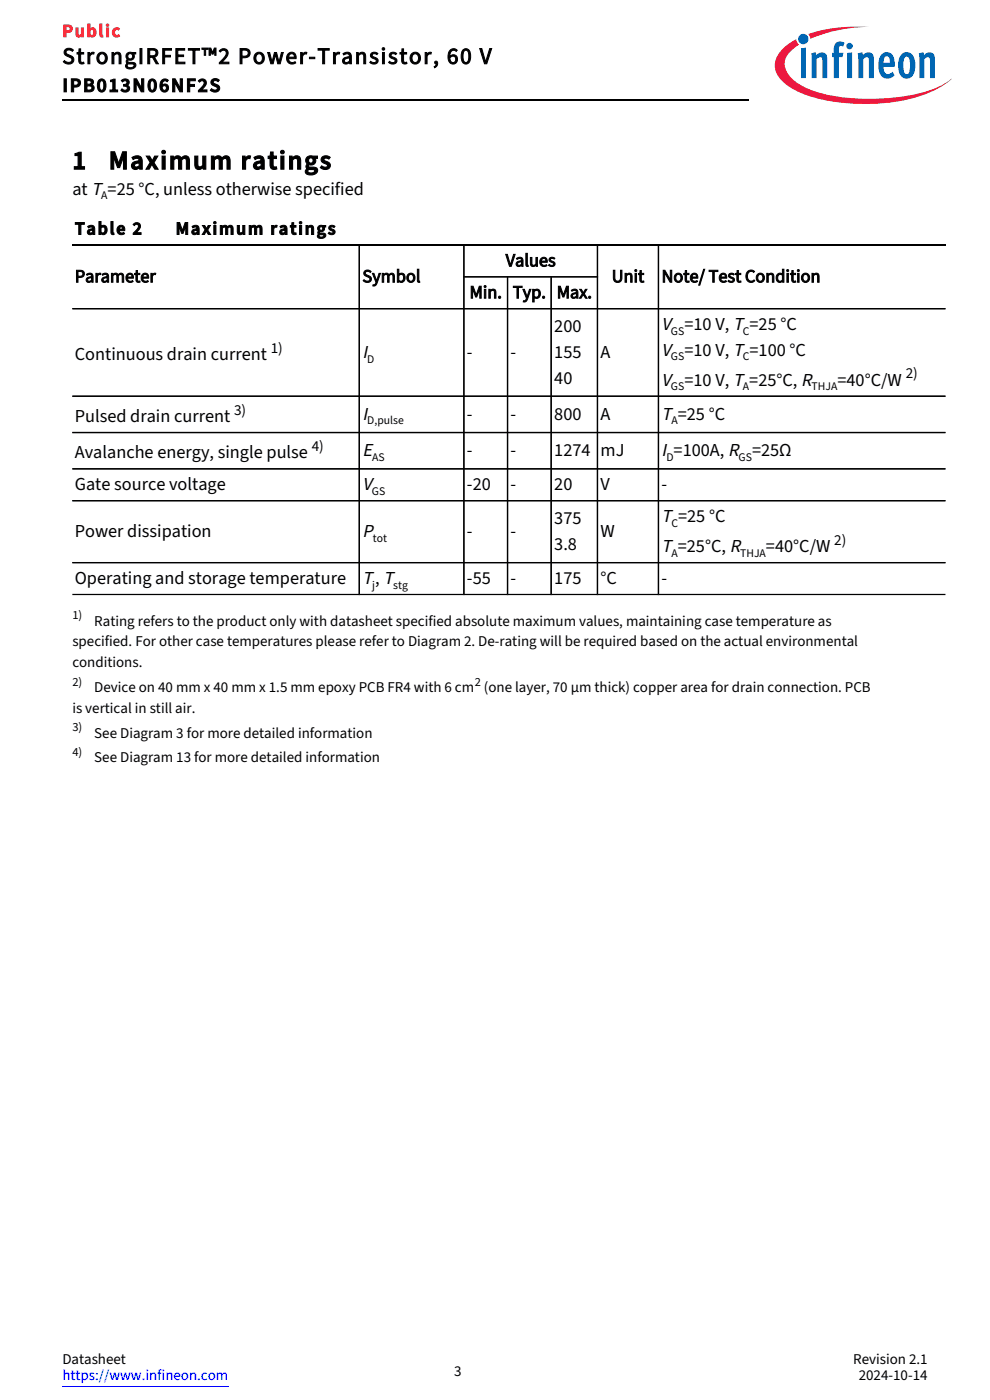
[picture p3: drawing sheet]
<svg xmlns="http://www.w3.org/2000/svg" width="210mm" height="297mm" viewBox="0 0 210 297" stroke-linecap="round" stroke-linejoin="round" font-family="sans-serif">
<defs><g id="words">
<g font-size="5.6">
<text x="15.3" y="35.9">1</text>
<text x="23.1" y="35.9">Maximum ratings</text>
</g>
<text font-size="4.9" x="13.2" y="13.5">StrongIRFET™2 Power‑Transistor, 60 V</text>
<text font-size="4.2" x="13.2" y="19.5">IPB013N06NF2S</text>
<g font-size="4">
<text x="140.3" y="70">V</text>
<text x="76.9" y="75.9">I</text>
<text x="140.3" y="75.5">V</text>
<text x="140.3" y="81.8">V</text>
<text x="76.9" y="89.1">I</text>
<text x="140.3" y="89.1">T =25 °C</text>
<text x="76.9" y="96.8">E</text>
<text x="140.3" y="96.8">I =100A, R</text>
<text x="76.9" y="104">V</text>
<text x="76.9" y="113.9">P</text>
<text x="140.3" y="110.8">T =25 °C</text>
<text x="140.3" y="117.1">T =25°C, R</text>
<text x="76.9" y="123.9">T, T</text>
</g>
<text font-size="3.9" fill="#ff3030" x="13.2" y="7.8">Public</text>
<g font-size="3.9">
<text x="15.3" y="41.3">at T =25 °C, unless otherwise specified</text>
<text x="15.9" y="49.7">Table 2</text>
<text x="37.2" y="49.7">Maximum ratings</text>
<text x="15.9" y="59.9">Parameter</text>
<text x="76.9" y="59.9">Symbol</text>
<text x="107.3" y="56.5">Values</text>
<text x="129.8" y="59.9">Unit</text>
<text x="140.3" y="59.9">Note/ Test Condition</text>
<text x="99.6" y="63.3">Min.</text>
<text x="108.8" y="63.3">Typ.</text>
<text x="118.1" y="63.3">Max.</text>
<text x="117.6" y="70.5">200</text>
<text x="145.2" y="70">=10 V, T =25 °C</text>
<text x="15.9" y="76.4">Continuous drain current</text>
<text x="99.1" y="75.9">‑</text>
<text x="108.3" y="75.9">‑</text>
<text x="117.6" y="75.9">155</text>
<text x="127.4" y="75.9">A</text>
<text x="145.2" y="75.5">=10 V, T =100 °C</text>
<text x="117.6" y="81.4">40</text>
<text x="145.2" y="81.8">=10 V, T =25°C, R</text>
<text x="177.6" y="81.8">=40°C/W</text>
<text x="15.9" y="89.5">Pulsed drain current</text>
<text x="99.1" y="89.1">‑</text>
<text x="108.3" y="89.1">‑</text>
<text x="117.6" y="89.1">800</text>
<text x="127.4" y="89.1">A</text>
<text x="15.9" y="97.2">Avalanche energy, single pulse</text>
<text x="99.1" y="96.8">‑</text>
<text x="108.3" y="96.8">‑</text>
<text x="117.6" y="96.8">1274</text>
<text x="127.4" y="96.8">mJ</text>
<text x="159.5" y="96.8">=25Ω</text>
<text x="15.9" y="104">Gate source voltage</text>
<text x="99.1" y="104">‑20</text>
<text x="108.3" y="104">‑</text>
<text x="117.6" y="104">20</text>
<text x="127.4" y="104">V</text>
<text x="140.3" y="104">‑</text>
<text x="15.9" y="113.9">Power dissipation</text>
<text x="99.1" y="113.9">‑</text>
<text x="108.3" y="113.9">‑</text>
<text x="117.6" y="111.2">375</text>
<text x="127.4" y="113.9">W</text>
<text x="117.6" y="116.7">3.8</text>
<text x="162.5" y="117.1">=40°C/W</text>
<text x="15.9" y="123.9">Operating and storage temperature</text>
<text x="99.1" y="123.9">‑55</text>
<text x="108.3" y="123.9">‑</text>
<text x="117.6" y="123.9">175</text>
<text x="127.4" y="123.9">°C</text>
<text x="140.3" y="123.9">‑</text>
</g>
<g font-size="3.2">
<text x="57.4" y="74.8">1)</text>
<text x="192.1" y="80.2">2)</text>
<text x="49.6" y="87.9">3)</text>
<text x="66.1" y="95.6">4)</text>
<text x="177" y="115.5">2)</text>
<text x="15.3" y="137.1">specified. For other case temperatures please refer to Diagram 2. De‑rating will be required based on the actual environmental</text>
<text x="20" y="132.7">Rating refers to the product only with datasheet specified absolute maximum values, maintaining case temperature as</text>
<text x="15.3" y="141.6">conditions.</text>
<text x="20" y="146.8">Device on 40 mm x 40 mm x 1.5 mm epoxy PCB FR4 with 6 cm (one layer, 70 μm thick) copper area for drain connection. PCB</text>
<text x="15.3" y="151.2">is vertical in still air.</text>
<text x="20" y="156.5">See Diagram 3 for more detailed information</text>
<text x="20" y="161.7">See Diagram 13 for more detailed information</text>
<text x="13.2" y="289.4">Datasheet</text>
<text x="96.3" y="291.9">3</text>
<text x="181" y="289.4">Revision 2.1</text>
<text x="182.2" y="292.8">2024‑10‑14</text>
</g>
<text font-size="3.2" fill="#00f" x="13.2" y="292.8">https://www.infineon.com</text>
<g font-size="2.6">
<text x="15.3" y="131.4">1)</text>
<text x="15.3" y="145.5">2)</text>
<text x="100.7" y="145.5">2</text>
<text x="15.3" y="155.2">3)</text>
<text x="15.3" y="160.4">4)</text>
</g>
<g font-size="2.5">
<text x="21.5" y="42.3">A</text>
<text x="142.3" y="71">GS</text>
<text x="157.6" y="71">C</text>
<text x="77.9" y="76.9">D</text>
<text x="142.3" y="76.4">GS</text>
<text x="157.6" y="76.4">C</text>
<text x="142.3" y="82.8">GS</text>
<text x="157.6" y="82.8">A</text>
<text x="172.2" y="82.8">THJA</text>
<text x="77.9" y="90">D,pulse</text>
<text x="142.4" y="90">A</text>
<text x="78.9" y="97.7">AS</text>
<text x="141.4" y="97.7">D</text>
<text x="156.7" y="97.7">GS</text>
<text x="78.9" y="105">GS</text>
<text x="142.4" y="111.7">C</text>
<text x="79.1" y="114.9">tot</text>
<text x="142.4" y="118.1">A</text>
<text x="157" y="118.1">THJA</text>
<text x="79" y="124.9">j</text>
<text x="83.4" y="124.9">stg</text>
</g>
</g></defs>
<path d="M13.2 21.3h145.5" fill="none" stroke="#000" stroke-width=".26"/>
<path d="M171.4 7.2l.5 1a32.6 32.6 0 0 1 12.5-2.5 33 33 0 0 0-12.2 1.3zM165.8 10.6a4.5 4.5 0 0 0 .8 7.2 23.1 23.1 0 0 0 11.5 3.9 37.4 37.4 0 0 0 20.4-2.7l1-.5a7.1 7.1 0 0 0 2.3-1.8 19 19 0 0 1-9.1 3.6 43.8 43.8 0 0 1-20.5-1.1 8.9 8.9 0 0 1-5.6-4.6 3.6 3.6 0 0 1 1.5-4.1l1.4-1-.4-.5-.2-.7a11.3 11.3 0 0 0-3.1 2.3z" fill="#ec1840"/>
<g fill="#0066b3">
<path d="M169.9 10.3l1-.2v6.5h-1z"/>
<path d="M172.1 11.3l.9-.2 .2 .6a1.24 1.24 0 0 1 1.4-.6 1.24 1.24 0 0 1 .9 1.4v4.1h-1.1v-4a.44 .44 0 0 0-.2-.4 .44 .44 0 0 0-.5 0l-.5 .4v4h-1z"/>
<path d="M177.4 9.1l.8-.3 .7 .2 .2 .1-.3 .8-.1-.1a.48 .48 0 0 0-.7 .2l-.1 1.2h1l-.2 .9h-.8v4.5h-1v-4.5h-.4v-.9h.4v-.7a1.79 1.79 0 0 1 .5-1.4z"/>
<path d="M181.9 11.3l1-.2 .1 .6a1.24 1.24 0 0 1 1.5-.6 1.24 1.24 0 0 1 .8 1.4v4.1h-1v-4a.44 .44 0 0 0-.2-.4 .44 .44 0 0 0-.5 0l-.5 .4v4h-1z"/>
<path d="M194.9 11.3l1-.2 .1 .6a1.24 1.24 0 0 1 1.5-.6 1.24 1.24 0 0 1 .8 1.4v4.1h-1v-4a.44 .44 0 0 0-.2-.4 .44 .44 0 0 0-.5 0l-.5 .4v4h-1.1z"/>
<path d="M179.7 11.2l1-.1v5.5h-1zM179.5 9.8a.7 .7 0 0 1 1.4 0 .7 .7 0 0 1-1.4 0z"/>
<path d="M187.7 12.2l-.3 1.1h1.4a.93 .93 0 0 0-.9-1.3zM187.1 11.5a1.61 1.61 0 0 1 1.7-.3 1.61 1.61 0 0 1 .9 1.6l.1 1.4h-2.4a1.07 1.07 0 0 0 .2 1.2 1.07 1.07 0 0 0 1.3 .2l.4-.4 .4 .8a1.91 1.91 0 0 1-2.2 .5 1.91 1.91 0 0 1-1.1-1.9v-1.7l.2-.8z"/>
<path d="M192 12.1a4.3 4.3 0 0 0 0 3.5l.3 .2a1.55 1.55 0 0 0 .7-1.9v-.5a1.2 1.2 0 0 0-.7-1.4zM191.4 11.4a1.79 1.79 0 0 1 1.9 0 1.79 1.79 0 0 1 .8 1.7l.1 .8a2.73 2.73 0 0 1-1.3 2.7l-.6 .1a1.56 1.56 0 0 1-1.5-1.2 4.2 4.2 0 0 1 .6-4.1z"/>
<circle cx="170.4" cy="8.3" r="1.1"/>
</g>
<path d="M13.2 294.1h35.2" fill="none" stroke="#00f" stroke-width=".21"/>
<g fill="none" stroke="#000" stroke-width=".26">
<path d="M15.3 52h185.3M76.2 51.8v74.4M98.3 58.7h28.6M98.4 51.8v74.4M107.7 58.6v67.6M116.9 58.6v67.6M126.7 51.8v74.4M139.7 51.8v74.4M15.3 65.5h185.3M15.3 84.1h185.3M15.3 91.8h185.3M15.3 99.5h185.3"/>
<path d="M15.3 106.2h185.3M15.3 119.4h185.3M15.3 126.1h185.3"/>
</g>
<use href="#words"/>
</svg>
